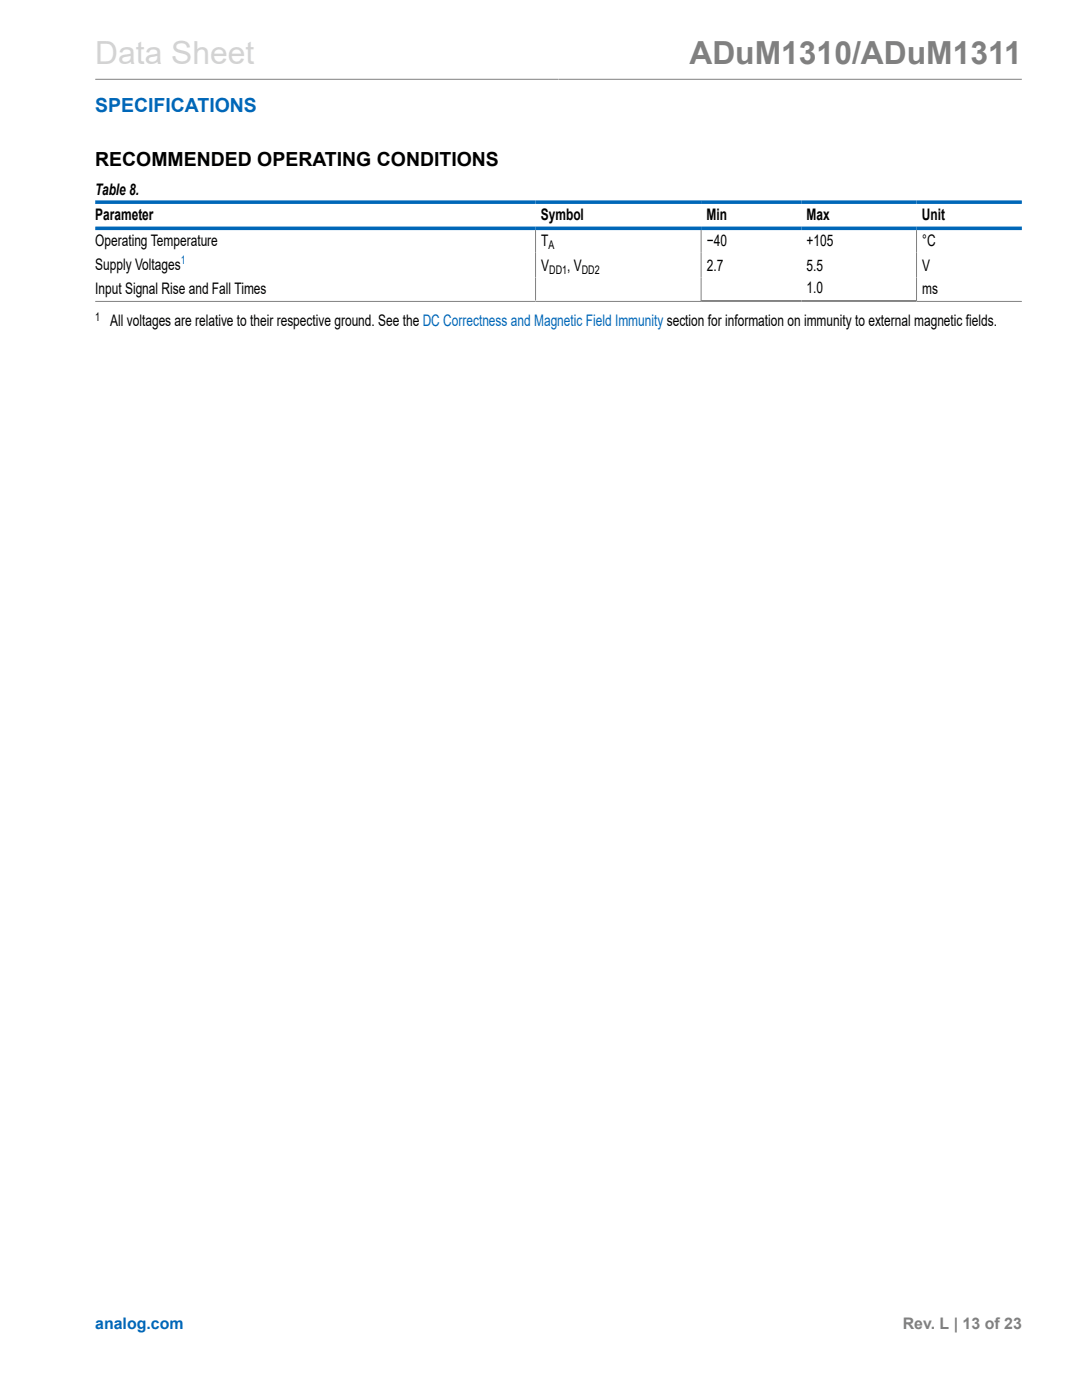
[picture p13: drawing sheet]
<svg xmlns="http://www.w3.org/2000/svg" width="216mm" height="279mm" viewBox="0 0 216 279" stroke-linecap="round" stroke-linejoin="round" font-family="sans-serif">
<defs><g id="words">
<text font-size="6.3" fill="#d3d3d3" x="19" y="12.7">Data Sheet</text>
<text font-size="6.3" fill="#808080" x="137.6" y="12.7">ADuM1310/ADuM1311</text>
<text font-size="3.9" fill="#0067b8" x="19" y="22.3">SPECIFICATIONS</text>
<text font-size="3.9" x="19" y="33.2">RECOMMENDED OPERATING CONDITIONS</text>
<g font-size="3.2">
<text x="19" y="39">Table 8.</text>
<text x="19" y="43.9">Parameter</text>
<text x="107.9" y="43.9">Symbol</text>
<text x="141" y="43.9">Min</text>
<text x="161" y="43.9">Max</text>
<text x="183.9" y="43.9">Unit</text>
<text x="19" y="49.1">Operating Temperature</text>
<text x="19" y="53.8">Supply Voltages</text>
<text x="108" y="49.1">T</text>
<text x="141" y="49.1">−40</text>
<text x="161" y="49.1">+105</text>
<text x="184" y="49.1">°C</text>
<text x="19" y="58.6">Input Signal Rise and Fall Times</text>
<text x="108" y="54">V</text>
<text x="113.2" y="54">, V</text>
<text x="141" y="54">2.7</text>
<text x="161" y="54">5.5</text>
<text x="161" y="58.5">1.0</text>
<text x="184" y="54">V</text>
<text x="184" y="58.6">ms</text>
<text x="22" y="65.1">All voltages are relative to their respective ground. See the DC Correctness and Magnetic Field Immunity section for information on immunity to external magnetic fields.</text>
</g>
<text font-size="3.2" fill="#0067b8" x="19" y="265.3">analog.com</text>
<text font-size="3.2" fill="#808080" x="180.1" y="265.3">Rev. L | 13 of 23</text>
<text font-size="2.4" fill="#0067b8" x="36.1" y="52.8">1</text>
<g font-size="2.4">
<text x="109.5" y="49.7">A</text>
<text x="109.6" y="54.7">DD1</text>
<text x="116.1" y="54.7">DD2</text>
<text x="19" y="64">1</text>
</g>
</g></defs>
<path d="M19 15.8h184.9M106.9 45.9v14.1M139.8 60h43.2M139.9 45.9v14.2M182.9 45.9v14.2M19 60.2h184.9" fill="none" stroke="#808080" stroke-width=".2"/>
<path d="M19 40.3h184.9M19 45.6h184.9" fill="none" stroke="#0067b8" stroke-width=".71"/>
<use href="#words"/>
</svg>
